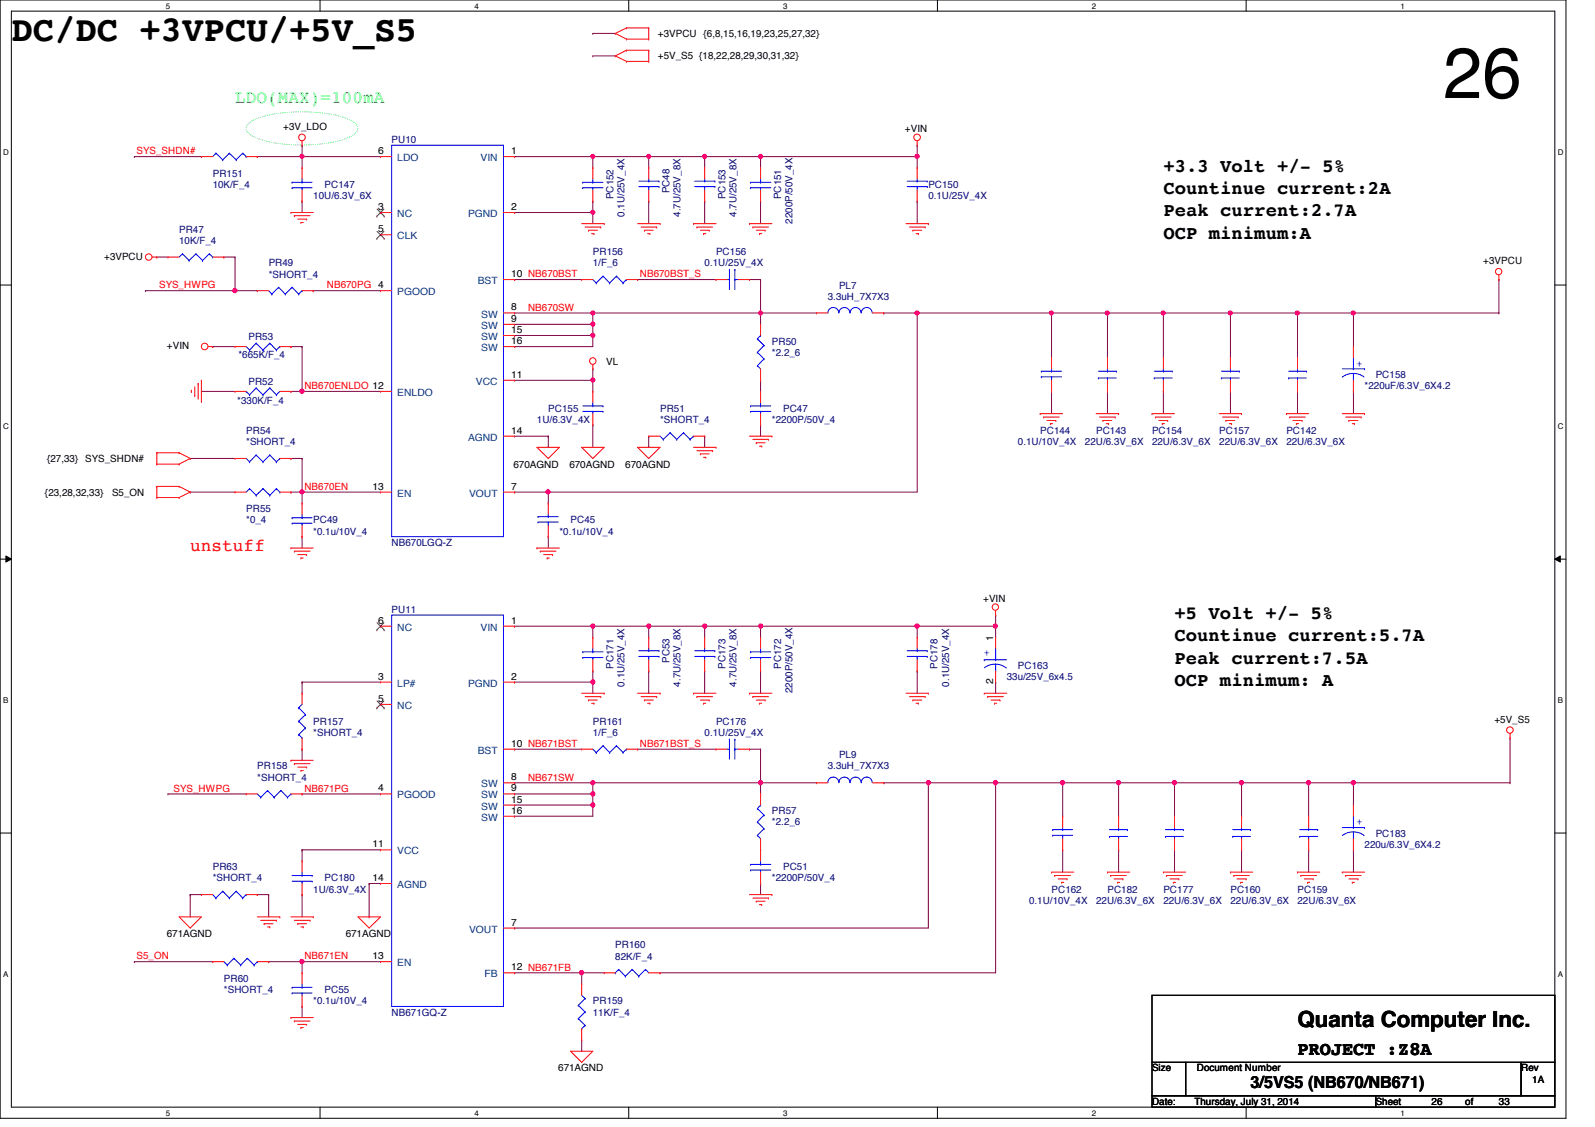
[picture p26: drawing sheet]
<svg xmlns="http://www.w3.org/2000/svg" width="297mm" height="210mm" viewBox="0 0 297 210" stroke-linecap="round" stroke-linejoin="round" font-family="sans-serif">
<defs><g id="words">
<text font-size="13.3" x="268.7" y="18.2">26</text>
<text font-size="6.6" x="2.1" y="7.6">DC/DC +3VPCU/+5V_S5</text>
<text font-size="4.1" x="241.6" y="191.3">Quanta Computer Inc.</text>
<g font-size="3.5">
<text x="216.7" y="32">+3.3 Volt +/- 5%</text>
<text x="216.7" y="40.3">Peak current:2.7A</text>
<text x="216.7" y="36.2">Countinue current:2A</text>
<text x="216.7" y="44.5">OCP minimum:A</text>
<text x="218.7" y="115.3">+5 Volt +/- 5%</text>
<text x="218.7" y="119.5">Countinue current:5.7A</text>
<text x="218.7" y="123.6">Peak current:7.5A</text>
<text x="218.7" y="127.8">OCP minimum: A</text>
<text x="241.6" y="196.5">PROJECT :Z8A</text>
</g>
<text font-size="3.3" fill="#00ff40" x="43.8" y="19.3">LDO(MAX)=100mA</text>
<text font-size="3.3" fill="#f00" x="35.4" y="102.6">unstuff</text>
<text font-size="3.1" x="232.9" y="202.6">3/5VS5 (NB670/NB671)</text>
<g font-size="1.9">
<text x="122.5" y="6.9">+3VPCU {6,8,15,16,19,23,25,27,32}</text>
<text x="122.5" y="11">+5V_S5 {18,22,28,29,30,31,32}</text>
<text x="52.7" y="24.2">+3V_LDO</text>
<text x="70.4" y="28.7">6</text>
<text x="95.2" y="28.7">1</text>
<text x="168.5" y="24.6">+VIN</text>
<text x="70.4" y="39.1">3</text>
<text x="95.2" y="39.1">2</text>
<text x="70.4" y="43.3">5</text>
<text x="19.4" y="48.3">+3VPCU</text>
<text x="95.2" y="51.6">10 NB670BST</text>
<text x="276.2" y="49.2">+3VPCU</text>
<text x="95.2" y="57.8">8</text>
<text x="95.2" y="59.9">9</text>
<text x="31.1" y="65">+VIN</text>
<text x="95.2" y="64.1">16</text>
<text x="95.2" y="62">15</text>
<text x="95.2" y="70.4">11</text>
<text x="112.9" y="67.9">VL</text>
<text x="95.2" y="80.8">14</text>
<text x="8.8" y="86">{27,33} SYS_SHDN#</text>
<text x="95.6" y="87.1">670AGND</text>
<text x="106" y="87.1">670AGND</text>
<text x="116.5" y="87.1">670AGND</text>
<text x="8.4" y="92.3">{23,28,32,33}</text>
<text x="20.9" y="92.3">S5_ON</text>
<text x="69.4" y="91.2">13</text>
<text x="95.2" y="91.2">7</text>
<text x="183.1" y="112.1">+VIN</text>
<text x="70.4" y="116.2">6</text>
<text x="95.2" y="116.2">1</text>
<text x="185" y="119.3" transform="rotate(-90 185 119.3)">1</text>
<text x="70.4" y="126.6">3</text>
<text x="70.4" y="130.7">5</text>
<text x="95.2" y="126.6">2</text>
<text x="185" y="127.5" transform="rotate(-90 185 127.5)">2</text>
<text x="278.3" y="134.6">+5V_S5</text>
<text x="95.2" y="139.1">10 NB671BST</text>
<text x="70.4" y="147.4">4</text>
<text x="95.2" y="145.3">8</text>
<text x="95.2" y="147.4">9</text>
<text x="95.2" y="149.5">15</text>
<text x="95.2" y="151.6">16</text>
<text x="69.4" y="157.8">11</text>
<text x="69.4" y="164.1">14</text>
<text x="95.2" y="172.4">7</text>
<text x="31.1" y="174.5">671AGND</text>
<text x="64.4" y="174.5">671AGND</text>
<text x="69.4" y="178.6">13</text>
<text x="95.2" y="180.7">12 NB671FB</text>
<text x="104" y="199.6">671AGND</text>
<text x="214.5" y="199.6">Size</text>
<text x="222.9" y="199.6">Document Number</text>
<text x="283.3" y="199.6">Rev</text>
<text x="285.4" y="201.6">1A</text>
<text x="214.5" y="205.8">Date:</text>
<text x="222.5" y="205.8">Thursday, July 31, 2014</text>
<text x="256.2" y="205.8">Sheet</text>
<text x="266.6" y="205.8">26</text>
<text x="272.9" y="205.8">of</text>
<text x="279.1" y="205.8">33</text>
</g>
<g font-size="1.9" fill="#f00">
<text x="25.4" y="28.7">SYS_SHDN#</text>
<text x="29.6" y="53.7">SYS_HWPG</text>
<text x="60.9" y="53.7">NB670PG 4</text>
<text x="119.2" y="51.6">NB670BST_S</text>
<text x="98.3" y="57.9">NB670SW</text>
<text x="56.7" y="72.5">NB670ENLDO 12</text>
<text x="56.7" y="91.2">NB670EN</text>
<text x="119.2" y="139.1">NB671BST_S</text>
<text x="32.3" y="147.4">SYS_HWPG</text>
<text x="56.7" y="147.4">NB671PG</text>
<text x="98.3" y="145.4">NB671SW</text>
<text x="25.4" y="178.7">S5_ON</text>
<text x="56.7" y="178.7">NB671EN</text>
</g>
<g font-size="1.9" fill="#000080">
<text x="72.9" y="26.7">PU10</text>
<text x="39.6" y="32.9">PR151</text>
<text x="39.6" y="35">10K/F_4</text>
<text x="60.4" y="35">PC147</text>
<text x="172.9" y="35">PC150</text>
<text x="58.3" y="37.1">10U/6.3V_6X</text>
<text x="114.3" y="37.1" transform="rotate(-90 114.3 37.1)">PC152</text>
<text x="116.3" y="40.4" transform="rotate(-90 116.3 40.4)">0.1U/25V_4X</text>
<text x="124.7" y="36" transform="rotate(-90 124.7 36)">PC48</text>
<text x="126.7" y="40.4" transform="rotate(-90 126.7 40.4)">4.7U/25V_8X</text>
<text x="135.1" y="37.1" transform="rotate(-90 135.1 37.1)">PC153</text>
<text x="137.2" y="40.4" transform="rotate(-90 137.2 40.4)">4.7U/25V_8X</text>
<text x="145.5" y="37.1" transform="rotate(-90 145.5 37.1)">PC151</text>
<text x="147.6" y="41.7" transform="rotate(-90 147.6 41.7)">2200P/50V_4X</text>
<text x="172.9" y="37.1">0.1U/25V_4X</text>
<text x="33.4" y="43.3">PR47</text>
<text x="33.4" y="45.4">10K/F_4</text>
<text x="110.4" y="47.5">PR156</text>
<text x="133.3" y="47.5">PC156</text>
<text x="50" y="49.6">PR49</text>
<text x="50" y="51.7">*SHORT_4</text>
<text x="110.4" y="49.6">1/F_6</text>
<text x="131.2" y="49.6">0.1U/25V_4X</text>
<text x="156.2" y="53.8">PL7</text>
<text x="154.2" y="55.8">3.3uH_7X7X3</text>
<text x="46.3" y="63.3">PR53</text>
<text x="143.8" y="64.2">PR50</text>
<text x="44.4" y="66.7">*665K/F_4</text>
<text x="46.3" y="71.7">PR52</text>
<text x="143.8" y="66.3">*2.2_6</text>
<text x="256.2" y="70.4">PC158</text>
<text x="44.2" y="75.2">*330K/F_4</text>
<text x="102.1" y="76.7">PC155</text>
<text x="122.9" y="76.7">PR51</text>
<text x="145.8" y="76.7">PC47</text>
<text x="254.1" y="72.5">*220uF/6.3V_6X4.2</text>
<text x="45.8" y="80.8">PR54</text>
<text x="45.8" y="82.9">*SHORT_4</text>
<text x="100" y="78.7">1U/6.3V_4X</text>
<text x="122.9" y="78.7">*SHORT_4</text>
<text x="143.8" y="78.7">*2200P/50V_4</text>
<text x="189.6" y="82.9">0.1U/10V_4X</text>
<text x="193.7" y="80.8">PC144</text>
<text x="202.1" y="82.9">22U/6.3V_6X</text>
<text x="204.1" y="80.8">PC143</text>
<text x="214.5" y="80.8">PC154</text>
<text x="214.5" y="82.9">22U/6.3V_6X</text>
<text x="227.1" y="80.8">PC157</text>
<text x="227.1" y="82.9">22U/6.3V_6X</text>
<text x="239.6" y="80.8">PC142</text>
<text x="239.6" y="82.9">22U/6.3V_6X</text>
<text x="45.8" y="95.4">PR55</text>
<text x="45.8" y="97.5">*0_4</text>
<text x="58.3" y="97.5">PC49</text>
<text x="58.3" y="99.6">*0.1u/10V_4</text>
<text x="72.9" y="101.6">NB670LGQ-Z</text>
<text x="104.2" y="99.6">*0.1u/10V_4</text>
<text x="106.3" y="97.5">PC45</text>
<text x="72.9" y="114.2">PU11</text>
<text x="114.3" y="124.5" transform="rotate(-90 114.3 124.5)">PC171</text>
<text x="124.7" y="123.5" transform="rotate(-90 124.7 123.5)">PC53</text>
<text x="135.1" y="124.5" transform="rotate(-90 135.1 124.5)">PC173</text>
<text x="145.5" y="124.5" transform="rotate(-90 145.5 124.5)">PC172</text>
<text x="174.6" y="124.5" transform="rotate(-90 174.6 124.5)">PC178</text>
<text x="189.6" y="124.6">PC163</text>
<text x="116.3" y="127.9" transform="rotate(-90 116.3 127.9)">0.1U/25V_4X</text>
<text x="126.7" y="127.9" transform="rotate(-90 126.7 127.9)">4.7U/25V_8X</text>
<text x="137.2" y="127.9" transform="rotate(-90 137.2 127.9)">4.7U/25V_8X</text>
<text x="147.6" y="129.1" transform="rotate(-90 147.6 129.1)">2200P/50V_4X</text>
<text x="176.7" y="127.9" transform="rotate(-90 176.7 127.9)">0.1U/25V_4X</text>
<text x="187.5" y="126.7">33u/25V_6x4.5</text>
<text x="58.3" y="135">PR157</text>
<text x="58.3" y="137.1">*SHORT_4</text>
<text x="110.4" y="135">PR161</text>
<text x="110.4" y="137.1">1/F_6</text>
<text x="131.2" y="137.1">0.1U/25V_4X</text>
<text x="133.3" y="135">PC176</text>
<text x="47.9" y="143.3">PR158</text>
<text x="154.2" y="143.3">3.3uH_7X7X3</text>
<text x="156.2" y="141.2">PL9</text>
<text x="47.9" y="145.4">*SHORT_4</text>
<text x="143.8" y="151.6">PR57</text>
<text x="143.8" y="153.7">*2.2_6</text>
<text x="256.2" y="155.8">PC183</text>
<text x="254.1" y="157.9">220u/6.3V_6X4.2</text>
<text x="39.6" y="162.1">PR63</text>
<text x="39.6" y="164.1">*SHORT_4</text>
<text x="58.3" y="166.2">1U/6.3V_4X</text>
<text x="60.4" y="164.1">PC180</text>
<text x="143.8" y="164.1">*2200P/50V_4</text>
<text x="145.8" y="162.1">PC51</text>
<text x="195.8" y="166.2">PC162</text>
<text x="206.2" y="166.2">PC182</text>
<text x="216.7" y="166.2">PC177</text>
<text x="229.1" y="166.2">PC160</text>
<text x="241.6" y="166.2">PC159</text>
<text x="191.6" y="168.3">0.1U/10V_4X</text>
<text x="204.1" y="168.3">22U/6.3V_6X</text>
<text x="216.7" y="168.3">22U/6.3V_6X</text>
<text x="229.1" y="168.3">22U/6.3V_6X</text>
<text x="241.6" y="168.3">22U/6.3V_6X</text>
<text x="114.6" y="176.7">PR160</text>
<text x="114.6" y="178.7">82K/F_4</text>
<text x="41.7" y="182.9">PR60</text>
<text x="41.7" y="185">*SHORT_4</text>
<text x="60.4" y="185">PC55</text>
<text x="58.3" y="187.1">*0.1u/10V_4</text>
<text x="72.9" y="189.1">NB671GQ-Z</text>
<text x="110.4" y="187.1">PR159</text>
<text x="110.4" y="189.1">11K/F_4</text>
</g>
<g font-size="1.9" fill="#004080">
<text x="74" y="30">LDO</text>
<text x="89.5" y="30">VIN</text>
<text x="74" y="40.4">NC</text>
<text x="87.2" y="40.4">PGND</text>
<text x="74" y="44.6">CLK</text>
<text x="89" y="52.9">BST</text>
<text x="74" y="55">PGOOD</text>
<text x="89.6" y="59.1">SW</text>
<text x="89.6" y="65.4">SW</text>
<text x="89.6" y="61.3">SW</text>
<text x="89.6" y="63.3">SW</text>
<text x="88.6" y="71.7">VCC</text>
<text x="74" y="73.7">ENLDO</text>
<text x="87.2" y="82.1">AGND</text>
<text x="74" y="92.5">EN</text>
<text x="87.4" y="92.5">VOUT</text>
<text x="74" y="117.5">NC</text>
<text x="89.5" y="117.5">VIN</text>
<text x="74" y="127.9">LP#</text>
<text x="87.2" y="127.9">PGND</text>
<text x="74" y="132">NC</text>
<text x="89" y="140.4">BST</text>
<text x="74" y="148.7">PGOOD</text>
<text x="89.6" y="146.6">SW</text>
<text x="89.6" y="148.7">SW</text>
<text x="89.6" y="152.9">SW</text>
<text x="89.6" y="150.8">SW</text>
<text x="74" y="159.1">VCC</text>
<text x="74" y="165.4">AGND</text>
<text x="87.4" y="173.7">VOUT</text>
<text x="74" y="180">EN</text>
<text x="90.3" y="182">FB</text>
</g>
<g font-size="1.9" fill="#00f">
<text x="252.7" y="68.3">+</text>
<text x="183.3" y="122.3">+</text>
<text x="252.7" y="153.7">+</text>
</g>
<g font-size="1.5">
<text x="30.9" y="1.6">5</text>
<text x="88.3" y="1.6">4</text>
<text x="145.8" y="1.6">3</text>
<text x="203.3" y="1.6">2</text>
<text x="260.8" y="1.6">1</text>
<text x=".6" y="28.9">D</text>
<text x="290.1" y="28.9">D</text>
<text x=".6" y="79.9">C</text>
<text x="290.1" y="79.9">C</text>
<text x=".6" y="131">B</text>
<text x="290.1" y="131">B</text>
<text x=".6" y="182">A</text>
<text x="290.1" y="182">A</text>
<text x="30.9" y="207.8">5</text>
<text x="88.3" y="207.8">4</text>
<text x="145.8" y="207.8">3</text>
<text x="203.3" y="207.8">2</text>
<text x="260.8" y="207.8">1</text>
</g>
</g></defs>
<path d="M0 0h291.6v208.3h-291.6zM2.1 2.1h287.5v204.1h-287.5z" fill="none" stroke="#000" stroke-width=".19"/>
<g fill="#fff">
<path d="M30.9 .3h.8v1.6h-.8z"/>
<path d="M30.9 206.5h.8v1.6h-.8z"/>
</g>
<path d="M59.6 0v2.1M59.6 206.2v2.1" fill="none" stroke="#000" stroke-width=".19"/>
<g fill="#fff">
<path d="M88.3 .3h.9v1.6h-.9z"/>
<path d="M88.3 206.5h.9v1.6h-.9z"/>
</g>
<path d="M117.1 0v2.1M117.1 206.2v2.1" fill="none" stroke="#000" stroke-width=".19"/>
<g fill="#fff">
<path d="M145.8 .3h.8v1.6h-.8z"/>
<path d="M145.8 206.5h.8v1.6h-.8z"/>
</g>
<path d="M174.6 0v2.1M174.6 206.2v2.1" fill="none" stroke="#000" stroke-width=".19"/>
<g fill="#fff">
<path d="M203.3 .3h.8v1.6h-.8z"/>
<path d="M203.3 206.5h.8v1.6h-.8z"/>
</g>
<path d="M232.1 0v2.1M232.1 206.2v2.1" fill="none" stroke="#000" stroke-width=".19"/>
<g fill="#fff">
<path d="M260.8 .3h.8v1.6h-.8z"/>
<path d="M260.8 206.5h.8v1.6h-.8z"/>
<path d="M.6 27.6h1v1.6h-1z"/>
<path d="M290.1 27.6h1.1v1.6h-1.1z"/>
<path d="M.6 78.6h1v1.6h-1z"/>
<path d="M290.1 78.6h1.1v1.6h-1.1z"/>
</g>
<path d="M0 53.1h2.1M289.6 53.1h2" fill="none" stroke="#000" stroke-width=".19"/>
<g fill="#fff">
<path d="M.6 129.6h1v1.7h-1z"/>
<path d="M290.1 129.6h1v1.7h-1z"/>
</g>
<path d="M0 104.1h2.1M1.1 103.5l1 .6-1 .6zM289.6 104.1l1-.6v1.2zM289.6 104.1h2" fill="none" stroke="#000" stroke-width=".19"/>
<path d="M1.1 103.5l1 .6-1 .6zM289.6 104.1l1-.6v1.2z" fill="#000"/>
<g fill="#fff">
<path d="M.6 180.6h1v1.7h-1z"/>
<path d="M290.1 180.6h1v1.7h-1z"/>
</g>
<path d="M0 155.2h2.1M289.6 155.2h2" fill="none" stroke="#000" stroke-width=".19"/>
<path d="M46.3 23a10.7 10.7 0 0 1 5.5-1.9 27.9 27.9 0 0 1 13.2 1.1 2.29 2.29 0 0 1 1.6 1.7 2.3 2.3 0 0 1-1.6 1.7 27.8 27.8 0 0 1-14.4 .9 6.9 6.9 0 0 1-4.6-2.1l-.2-.5 .2-.4z" fill="none" stroke="#00ff40" stroke-width=".19" stroke-dasharray="0 .3"/>
<path d="M110.4 10.4h.1M110.4 6.2h.1M110.4 10.4h4.2M110.4 6.2h4.2M54.2 72.9h.1M54.2 72.9h2.1" fill="none" stroke="#800040" stroke-width=".19"/>
<circle cx="56.2" cy="72.9" r=".4" fill="#f0f"/>
<circle cx="56.2" cy="72.9" r=".4" fill="none" stroke="#f0f" stroke-width=".19"/>
<path d="M43.8 47.9h.1M43.8 47.9v6.2M37.5 72.9h.1M37.5 72.9h6.3M56.3 72.9h.1M56.3 64.6h.1M56.3 72.9h14.6M56.3 64.6v8.3" fill="none" stroke="#800040" stroke-width=".19"/>
<circle cx="43.7" cy="54.1" r=".4" fill="#f0f"/>
<circle cx="43.7" cy="54.1" r=".4" fill="none" stroke="#f0f" stroke-width=".19"/>
<path d="M29.2 47.9h.1M29.2 47.9h2.1M41.7 47.9h.1M41.7 47.9h2.1M54.2 64.6h.1M54.2 64.6h2.1M35.4 91.7h.1M35.4 91.7h8.4M56.3 91.7h.1M56.3 91.7h14.6M56.3 91.7v2" fill="none" stroke="#800040" stroke-width=".19"/>
<circle cx="56.2" cy="91.6" r=".39" fill="#f0f"/>
<circle cx="56.2" cy="91.6" r=".39" fill="none" stroke="#f0f" stroke-width=".19"/>
<g fill="none" stroke="#800040" stroke-width=".19">
<path d="M95.8 39.6h.1M110.4 37.5h.1M110.4 37.5v2.1h-14.6M27.1 54.1h.1M27.1 54.1h16.7M58.3 54.1h.1M58.3 54.1h12.6M206.2 58.3h.1M206.2 58.3v8.3M206.2 58.3h10.5M216.7 58.3h.1M216.7 58.3v8.3"/>
<path d="M54.2 91.7h.1M54.2 91.7h2.1M56.3 99.9h.1M56.3 99.9v2.2M95.8 91.7h.1M95.8 91.7h6.3M102.1 91.7h.1M102.1 99.9h.1M102.1 91.7v2M102.1 99.9v2.2"/>
</g>
<circle cx="206.2" cy="58.3" r=".38" fill="#f0f"/>
<circle cx="206.2" cy="58.3" r=".38" fill="none" stroke="#f0f" stroke-width=".19"/>
<path d="M110.4 58.3h.1M110.4 58.3v2.1M229.1 58.3h.1M229.1 58.3v8.3M95.8 64.6h.1M95.8 64.6h14.6" fill="none" stroke="#800040" stroke-width=".19"/>
<circle cx="110.4" cy="60.4" r=".38" fill="#f0f"/>
<circle cx="110.4" cy="60.4" r=".38" fill="none" stroke="#f0f" stroke-width=".19"/>
<path d="M95.8 29.2h.1M95.8 29.2h14.6M95.8 58.3h.1M95.8 58.3h14.6M95.8 70.8h14.6M110.4 70.8h.1" fill="none" stroke="#800040" stroke-width=".19"/>
<circle cx="110.4" cy="70.8" r=".38" fill="#f0f"/>
<circle cx="110.4" cy="70.8" r=".38" fill="none" stroke="#f0f" stroke-width=".19"/>
<path d="M102.1 91.7h.1M102.1 91.7h68.7" fill="none" stroke="#800040" stroke-width=".19"/>
<circle cx="102.1" cy="91.6" r=".38" fill="#f0f"/>
<circle cx="102.1" cy="91.6" r=".38" fill="none" stroke="#f0f" stroke-width=".19"/>
<g fill="none" stroke="#800040" stroke-width=".19">
<path d="M56.3 29.2h.1M56.3 37.5h.1M56.3 27.1h.1M56.3 29.2h14.6M56.3 27.1v2.1M56.3 37.5v2.1M170.8 58.3h.1M170.8 58.3v33.4M241.6 58.3h.1M241.6 58.3v8.3M252 58.3h.1M252 58.3v6.3"/>
<path d="M110.4 68.7h.1M110.4 68.7v2.1"/>
</g>
<circle cx="56.2" cy="29.1" r=".39" fill="#f0f"/>
<circle cx="56.2" cy="29.1" r=".39" fill="none" stroke="#f0f" stroke-width=".19"/>
<path d="M56.3 29.2h.1M56.3 29.2v2M110.4 29.2h.1M110.4 29.2v2M118.7 52.1h.1M118.7 52.1h14.6M139.6 52.1h.1M139.6 52.1h2M141.6 52.1h.1M141.6 52.1v6.2M241.6 58.3h.1M241.6 58.3h10.4" fill="none" stroke="#800040" stroke-width=".19"/>
<circle cx="241.6" cy="58.3" r=".39" fill="#f0f"/>
<circle cx="241.6" cy="58.3" r=".39" fill="none" stroke="#f0f" stroke-width=".19"/>
<g fill="none" stroke="#800040" stroke-width=".19">
<path d="M110.4 29.2h.1M110.4 29.2h20.8M120.8 37.5h.1M120.8 29.2h.1M120.8 29.2v2M120.8 37.5v4.2M131.2 29.2h.1M131.2 37.5h.1M131.2 29.2v2M131.2 37.5v4.2M141.6 29.2h.1M141.6 29.2v2"/>
<path d="M195.8 58.3h.1M195.8 58.3h10.4M195.8 58.3v8.3M141.6 70.8h.1M141.6 79.1h.1M141.6 70.8v2.1M141.6 79.1v2.1M195.8 72.9h.1M195.8 72.9v4.1M252 72.9h.1M252 72.9v4.1"/>
</g>
<circle cx="120.8" cy="29.1" r=".38" fill="#f0f"/>
<circle cx="120.8" cy="29.1" r=".38" fill="none" stroke="#f0f" stroke-width=".19"/>
<circle cx="110.4" cy="29.1" r=".38" fill="#f0f"/>
<circle cx="110.4" cy="29.1" r=".38" fill="none" stroke="#f0f" stroke-width=".19"/>
<path d="M110.4 39.6h.1M110.4 39.6v2.1M95.8 52.1h.1M95.8 52.1h12.5" fill="none" stroke="#800040" stroke-width=".19"/>
<circle cx="110.4" cy="39.5" r=".38" fill="#f0f"/>
<circle cx="110.4" cy="39.5" r=".38" fill="none" stroke="#f0f" stroke-width=".19"/>
<g fill="none" stroke="#800040" stroke-width=".19">
<path d="M43.8 54.1h.1M43.8 54.1h4.1M141.6 58.3h.1M141.6 58.3v2.1M216.7 58.3h.1M216.7 58.3h12.4M206.2 72.9h.1M206.2 72.9v4.1M216.7 72.9h.1M216.7 72.9v4.1M229.1 72.9h.1M229.1 72.9v4.1"/>
<path d="M241.6 72.9h.1M241.6 72.9v4.1"/>
</g>
<circle cx="229.1" cy="58.3" r=".39" fill="#f0f"/>
<circle cx="229.1" cy="58.3" r=".39" fill="none" stroke="#f0f" stroke-width=".19"/>
<circle cx="216.6" cy="58.3" r=".38" fill="#f0f"/>
<circle cx="216.6" cy="58.3" r=".38" fill="none" stroke="#f0f" stroke-width=".19"/>
<path d="M108.3 181.2h.1M108.3 181.2h4.2M122.9 181.2h.1M122.9 181.2h62.5" fill="none" stroke="#800040" stroke-width=".19"/>
<circle cx="108.3" cy="181.2" r=".4" fill="#f0f"/>
<circle cx="108.3" cy="181.2" r=".4" fill="none" stroke="#f0f" stroke-width=".19"/>
<path d="M25 179.1h.1M25 179.1h14.6M56.3 179.1h.1M56.3 179.1h14.6M56.3 179.1v2.1" fill="none" stroke="#800040" stroke-width=".19"/>
<circle cx="56.2" cy="179.1" r=".4" fill="#f0f"/>
<circle cx="56.2" cy="179.1" r=".4" fill="none" stroke="#f0f" stroke-width=".19"/>
<g fill="none" stroke="#800040" stroke-width=".19">
<path d="M95.8 127h.1M95.8 127h14.6M110.4 127h.1M110.4 127v2.1M31.3 147.9h.1M31.3 147.9h14.5M56.3 147.9h.1M56.3 147.9h14.6M172.9 145.8h.1M172.9 145.8v27h-77.1M50 179.1h.1M50 179.1h6.3"/>
<path d="M95.8 172.8h.1M56.3 187.5h.1M56.3 187.5v2M108.3 181.2h.1M108.3 193.7h.1M108.3 181.2v2.1M108.3 193.7v2.1"/>
</g>
<circle cx="172.9" cy="145.8" r=".39" fill="#f0f"/>
<circle cx="172.9" cy="145.8" r=".39" fill="none" stroke="#f0f" stroke-width=".19"/>
<g fill="none" stroke="#800040" stroke-width=".19">
<path d="M95.8 116.6h.1M95.8 116.6h14.6M170.8 116.6h.1M170.8 116.6v2.1M95.8 152h.1M95.8 145.8h.1M95.8 145.8h14.6M110.4 149.9h.1M110.4 149.9v2.1h-14.6M164.6 145.8h.1M164.6 145.8h8.3M208.3 145.8h.1"/>
<path d="M208.3 145.8v6.2"/>
</g>
<circle cx="208.3" cy="145.8" r=".4" fill="#f0f"/>
<circle cx="208.3" cy="145.8" r=".4" fill="none" stroke="#f0f" stroke-width=".19"/>
<path d="M185.4 145.8h.1M185.4 145.8v35.4" fill="none" stroke="#800040" stroke-width=".19"/>
<circle cx="185.4" cy="145.8" r=".39" fill="#f0f"/>
<circle cx="185.4" cy="145.8" r=".39" fill="none" stroke="#f0f" stroke-width=".19"/>
<path d="M118.7 139.5h.1M118.7 139.5h14.6M139.6 139.5h.1M139.6 139.5h2M141.6 139.5h.1M141.6 139.5v6.3h-31.2M110.4 145.8h.1" fill="none" stroke="#800040" stroke-width=".19"/>
<circle cx="110.4" cy="145.8" r=".39" fill="#f0f"/>
<circle cx="110.4" cy="145.8" r=".39" fill="none" stroke="#f0f" stroke-width=".19"/>
<path d="M110.4 116.6h.1M110.4 116.6v2.1M120.8 116.6h.1M120.8 116.6h10.4M141.6 116.6h.1M141.6 116.6v2.1M120.8 125h.1M120.8 125v4.1M197.9 145.8h.1M197.9 145.8h10.4M197.9 145.8v6.2" fill="none" stroke="#800040" stroke-width=".19"/>
<circle cx="197.9" cy="145.8" r=".4" fill="#f0f"/>
<circle cx="197.9" cy="145.8" r=".4" fill="none" stroke="#f0f" stroke-width=".19"/>
<path d="M131.2 116.6h.1M131.2 116.6v2.1" fill="none" stroke="#800040" stroke-width=".19"/>
<circle cx="131.2" cy="116.6" r=".39" fill="#f0f"/>
<circle cx="131.2" cy="116.6" r=".39" fill="none" stroke="#f0f" stroke-width=".19"/>
<path d="M120.8 116.6h.1M120.8 116.6v2.1M141.6 125h.1M141.6 125v4.1M141.6 145.8h.1M141.6 145.8h10.5" fill="none" stroke="#800040" stroke-width=".19"/>
<circle cx="141.6" cy="145.8" r=".39" fill="#f0f"/>
<circle cx="141.6" cy="145.8" r=".39" fill="none" stroke="#f0f" stroke-width=".19"/>
<path d="M110.4 116.6h.1M110.4 116.6h10.4M131.2 125h.1M131.2 125v4.1M141.6 164.5h.1M141.6 164.5v2.1" fill="none" stroke="#800040" stroke-width=".19"/>
<circle cx="120.8" cy="116.6" r=".39" fill="#f0f"/>
<circle cx="120.8" cy="116.6" r=".39" fill="none" stroke="#f0f" stroke-width=".19"/>
<circle cx="110.4" cy="116.6" r=".39" fill="#f0f"/>
<circle cx="110.4" cy="116.6" r=".39" fill="none" stroke="#f0f" stroke-width=".19"/>
<g fill="none" stroke="#800040" stroke-width=".19">
<path d="M95.8 60.4h.1M95.8 62.5h.1M95.8 60.4h14.6M95.8 62.5h14.6M110.4 60.4h.1M110.4 62.5h.1M110.4 60.4v4.2M95.8 139.5h.1M95.8 139.5h12.5M56.3 158.3h.1M56.3 158.3v2.1M56.3 158.3h14.6"/>
<path d="M141.6 145.8h.1M141.6 145.8v2.1"/>
</g>
<circle cx="110.4" cy="62.5" r=".39" fill="#f0f"/>
<circle cx="110.4" cy="62.5" r=".39" fill="none" stroke="#f0f" stroke-width=".19"/>
<path d="M95.8 147.9h.1M95.8 149.9h.1M95.8 147.9h14.6M95.8 149.9h14.6" fill="none" stroke="#800040" stroke-width=".19"/>
<circle cx="110.4" cy="149.9" r=".39" fill="#f0f"/>
<circle cx="110.4" cy="149.9" r=".39" fill="none" stroke="#f0f" stroke-width=".19"/>
<path d="M170.8 116.6h.1M170.8 116.6h14.6" fill="none" stroke="#800040" stroke-width=".19"/>
<circle cx="185.4" cy="116.6" r=".39" fill="#f0f"/>
<circle cx="185.4" cy="116.6" r=".39" fill="none" stroke="#f0f" stroke-width=".19"/>
<path d="M131.2 29.2h.1M131.2 29.2h10.4" fill="none" stroke="#800040" stroke-width=".19"/>
<circle cx="131.2" cy="29.1" r=".38" fill="#f0f"/>
<circle cx="131.2" cy="29.1" r=".38" fill="none" stroke="#f0f" stroke-width=".19"/>
<g fill="none" stroke="#800040" stroke-width=".19">
<path d="M141.6 37.5h.1M141.6 37.5v4.2M170.8 37.5h.1M170.8 37.5v4.2M185.4 114.6h.1M185.4 116.6h.1M185.4 114.6v4.1M56.3 127h.1M56.3 139.5h.1M56.3 127h14.6M56.3 127v2.1M56.3 139.5v2.1"/>
<path d="M170.8 125h.1M170.8 125v4.1M185.4 127h.1M185.4 127v2.1M172.9 145.8h.1M172.9 145.8h25M185.4 145.8h.1M197.9 158.3h.1M197.9 158.3v4.1M208.3 158.3h.1M208.3 145.8h.1M208.3 145.8h22.9"/>
<path d="M208.3 158.3v4.1M218.7 158.3h.1M218.7 145.8h.1M218.7 145.8v6.2M218.7 158.3v4.1M231.2 158.3h.1M231.2 158.3v4.1M243.7 158.3h.1M243.7 158.3v4.1M252 145.8h.1M252 158.3h.1M252 145.8v4.1"/>
<path d="M252 158.3v4.1"/>
</g>
<circle cx="231.2" cy="145.8" r=".4" fill="#f0f"/>
<circle cx="231.2" cy="145.8" r=".4" fill="none" stroke="#f0f" stroke-width=".19"/>
<circle cx="218.7" cy="145.8" r=".4" fill="#f0f"/>
<circle cx="218.7" cy="145.8" r=".4" fill="none" stroke="#f0f" stroke-width=".19"/>
<path d="M231.2 145.8h.1M231.2 145.8v6.2M231.2 145.8h20.8M243.7 145.8h.1M243.7 145.8v6.2" fill="none" stroke="#800040" stroke-width=".19"/>
<circle cx="243.7" cy="145.8" r=".4" fill="#f0f"/>
<circle cx="243.7" cy="145.8" r=".4" fill="none" stroke="#f0f" stroke-width=".19"/>
<g fill="none" stroke="#800040" stroke-width=".19">
<path d="M25 29.2h.1M25 29.2h12.5M47.9 29.2h.1M47.9 29.2h8.4M39.6 64.6h.1M39.6 64.6h4.2M35.4 85.4h.1M35.4 85.4h8.4M54.2 85.4h.1M54.2 85.4h2.1M56.3 85.4h.1M56.3 85.4v6.3"/>
<path d="M110.4 147.9h.1M110.4 145.8h.1M110.4 145.8v4.1"/>
</g>
<circle cx="110.4" cy="147.8" r=".39" fill="#f0f"/>
<circle cx="110.4" cy="147.8" r=".39" fill="none" stroke="#f0f" stroke-width=".19"/>
<path d="M141.6 29.2h29.2M170.8 27.1h.1M170.8 29.2h.1M170.8 27.1v2.1M279.1 52.1h.1M279.1 52.1v6.2M131.2 81.2h.1M131.2 81.2v2.1M281.2 137.5h.1M281.2 137.5v8.3M95.8 181.2h.1M95.8 181.2h12.5" fill="none" stroke="#800040" stroke-width=".19"/>
<circle cx="141.6" cy="29.1" r=".38" fill="#f0f"/>
<circle cx="141.6" cy="29.1" r=".38" fill="none" stroke="#f0f" stroke-width=".19"/>
<circle cx="170.8" cy="29.1" r=".39" fill="#f0f"/>
<circle cx="170.8" cy="29.1" r=".39" fill="none" stroke="#f0f" stroke-width=".19"/>
<path d="M170.8 29.2h.1M170.8 29.2v2M131.2 116.6h.1M131.2 116.6h39.6M170.8 116.6h.1" fill="none" stroke="#800040" stroke-width=".19"/>
<circle cx="141.6" cy="116.6" r=".39" fill="#f0f"/>
<circle cx="141.6" cy="116.6" r=".39" fill="none" stroke="#f0f" stroke-width=".19"/>
<circle cx="170.8" cy="116.6" r=".4" fill="#f0f"/>
<circle cx="170.8" cy="116.6" r=".4" fill="none" stroke="#f0f" stroke-width=".19"/>
<path d="M252 145.8h29.2M281.2 145.8h.1" fill="none" stroke="#800040" stroke-width=".19"/>
<circle cx="252" cy="145.8" r=".4" fill="#f0f"/>
<circle cx="252" cy="145.8" r=".4" fill="none" stroke="#f0f" stroke-width=".19"/>
<path d="M252 58.3h27.1M279.1 58.3h.1" fill="none" stroke="#800040" stroke-width=".19"/>
<circle cx="252" cy="58.3" r=".39" fill="#f0f"/>
<circle cx="252" cy="58.3" r=".39" fill="none" stroke="#f0f" stroke-width=".19"/>
<path d="M229.1 58.3h.1M229.1 58.3h12.5M110.4 125h.1M110.4 125v2" fill="none" stroke="#800040" stroke-width=".19"/>
<circle cx="110.4" cy="127" r=".39" fill="#f0f"/>
<circle cx="110.4" cy="127" r=".39" fill="none" stroke="#f0f" stroke-width=".19"/>
<path d="M110.4 58.3h.1M110.4 58.3h31.2M164.6 58.3h.1M164.6 58.3h6.2" fill="none" stroke="#800040" stroke-width=".19"/>
<circle cx="110.4" cy="58.3" r=".38" fill="#f0f"/>
<circle cx="110.4" cy="58.3" r=".38" fill="none" stroke="#f0f" stroke-width=".19"/>
<path d="M141.6 58.3h.1M141.6 58.3h10.5" fill="none" stroke="#800040" stroke-width=".19"/>
<circle cx="141.6" cy="58.3" r=".38" fill="#f0f"/>
<circle cx="141.6" cy="58.3" r=".38" fill="none" stroke="#f0f" stroke-width=".19"/>
<path d="M170.8 58.3h.1M170.8 58.3h25" fill="none" stroke="#800040" stroke-width=".19"/>
<circle cx="195.8" cy="58.3" r=".38" fill="#f0f"/>
<circle cx="195.8" cy="58.3" r=".38" fill="none" stroke="#f0f" stroke-width=".19"/>
<circle cx="170.8" cy="58.3" r=".39" fill="#f0f"/>
<circle cx="170.8" cy="58.3" r=".39" fill="none" stroke="#f0f" stroke-width=".19"/>
<g fill="none" stroke="#800040" stroke-width=".19">
<path d="M110.4 70.8h.1M110.4 79.1h.1M110.4 70.8v2.1M110.4 79.1v4.2M95.8 81.2h6.3M102.1 81.2h.1M102.1 81.2v2.1M120.8 81.2h.1M120.8 81.2v2.1M35.4 166.6h.1M35.4 166.6v4.2M35.4 166.6h2.1"/>
<path d="M47.9 166.6h.1M47.9 166.6h2.1M50 166.6h.1M50 166.6v4.2M56.3 166.6h.1M56.3 166.6v4.2M68.7 164.5h.1M68.7 170.8h.1M68.7 164.5h2.2M68.7 164.5v6.3"/>
</g>
<g fill="none" stroke="#f00" stroke-width=".19">
<path d="M114.6 6.2h.1M114.6 10.4h.1M114.6 6.2l2.1 1.1M114.6 10.4l2.1 1M116.7 5.2h.1M116.7 7.3h.1M116.7 9.4h.1M116.7 11.4h.1M116.7 5.2h4.1M116.7 5.2l-2.1 1M116.7 7.3h4.1M116.7 9.4h4.1"/>
<path d="M116.7 9.4l-2.1 1M116.7 11.4h4.1M120.8 7.3h.1M120.8 5.2h.1M120.8 11.4h.1M120.8 9.4h.1M120.8 5.2v2.1M120.8 9.4v2M37.5 29.2h.1M37.5 29.2h2.1M45.8 29.2h2.1M47.9 29.2h.1"/>
<path d="M54.2 39.6h.1M54.2 39.6h4.1M56.3 27.1h.1M56.3 37.5h.1M56.3 31.2h.1M56.3 26.2v.9M56.3 31.2v2.1M56.3 35.4v2.1M70.9 39.6h.1M70.9 29.2h.1M70.9 39.6h2M70.9 29.2h2"/>
<path d="M93.8 39.6h2M93.8 29.2h2M95.8 39.6h.1M95.8 29.2h.1M110.4 37.5h.1M110.4 31.2h.1M110.4 31.2v2.1M110.4 35.4v2.1M120.8 31.2h.1M120.8 37.5h.1M120.8 31.2v2.1M120.8 35.4v2.1"/>
<path d="M131.2 31.2h.1M131.2 37.5h.1M131.2 31.2v2.1M131.2 35.4v2.1M141.6 37.5h.1M141.6 31.2h.1M141.6 31.2v2.1M141.6 35.4v2.1M170.8 27.1h.1M170.8 31.2h.1M170.8 37.5h.1M170.8 26.2v.9"/>
<path d="M170.8 31.2v2.1M170.8 35.4v2.1M28.4 47.9h.8M29.2 47.9h.1M31.3 47.9h.1M31.3 47.9h2.1M39.6 47.9h2.1M41.7 47.9h.1M47.9 54.1h.1M47.9 54.1h2.1M54.8 40.2h.1M54.8 40.2h2.9"/>
<path d="M55.5 40.8h1.6M56 41.4h.1M56 41.4h.5M56.3 54.1h2M57.1 40.8h.1M58.3 54.1h.1M70.9 54.1h.1M70.9 43.7h.1M70.9 54.1h2M70.9 43.7h2M93.8 52.1h2M93.8 58.3h2"/>
<path d="M95.8 52.1h.1M95.8 58.3h.1M108.3 52.1h.1M108.3 41.7h4.2M108.3 52.1h2.1M109 42.3h2.9M109.6 42.9h.1M109.6 42.9h1.6M110.2 43.5h.4M110.6 43.5h.1M111.9 42.3h.1M112.5 41.7h.1"/>
<path d="M116.7 52.1h2M118.7 52.1h.1M118.7 41.7h4.2M119.4 42.3h2.9M120 42.9h.1M120 42.9h1.7M120.6 43.5h.4M121 43.5h.1M122.3 42.3h.1M122.9 41.7h.1M129.2 41.7h.1M129.2 41.7h4.1"/>
<path d="M129.8 42.3h.1M129.8 42.3h2.9M130.4 42.9h1.7M131 43.5h.1M131 43.5h.4M132.1 42.9h.1M133.3 52.1h.1M133.3 52.1h2.1M137.5 52.1h2.1M139.6 41.7h.1M139.6 52.1h.1M139.6 41.7h4.2"/>
<path d="M140.2 42.3h.1M140.2 42.3h2.9M140.8 42.9h1.7M141.4 43.5h.1M141.4 43.5h.5M142.5 42.9h.1M152.1 58.3h.1M152.1 58.3h2.1M162.5 58.3h2.1M164.6 58.3h.1M168.7 41.7h4.2M169.4 42.3h2.9"/>
<path d="M170 42.9h.1M170 42.9h1.7M170.6 43.5h.4M171 43.5h.1M172.3 42.3h.1M172.9 41.7h.1M279.1 52.1h.1M279.1 51.2v.9M35.6 72.7h.1M35.6 72.7v.4M36.3 73.7h.1M36.3 72.1v1.6"/>
<path d="M36.9 71.4h.1M36.9 71.4v2.9M37.5 70.8h.1M37.5 70.8v4.2M38.8 64.6h.8M39.6 64.6h.1M43.8 64.6h.1M43.8 72.9h.1M43.8 64.6h2M43.8 72.9h2M52.1 64.6h2.1M52.1 72.9h2.1"/>
<path d="M54.2 64.6h.1M54.2 72.9h.1M70.9 72.9h.1M70.9 72.9h2M93.8 64.6h2M93.8 70.8h2M93.8 60.4h2M93.8 62.5h2M95.8 64.6h.1M95.8 70.8h.1M95.8 60.4h.1M95.8 62.5h.1"/>
<path d="M110.4 68.7h.1M110.4 79.1h.1M110.4 72.9h.1M110.4 67.9v.8M110.4 72.9v2.1M110.4 77v2.1M141.6 79.1h.1M141.6 72.9h.1M141.6 70.8h.1M141.6 60.4h.1M141.6 60.4v2.1M141.6 68.7v2.1"/>
<path d="M141.6 72.9v2.1M141.6 77v2.1M193.7 77h.1M193.7 77h4.2M194.3 77.7h.1M194.3 77.7h3M195 78.3h1.6M195.6 78.9h.1M195.6 78.9h.4M195.8 66.6h.1M195.8 72.9h.1M195.8 66.6v2.1"/>
<path d="M195.8 70.8v2.1M196.6 78.3h.1M204.1 77h4.2M204.8 77.7h2.9M205.4 78.3h.1M205.4 78.3h1.6M206 78.9h.5M206.2 66.6h.1M206.2 72.9h.1M206.2 66.6v2.1M206.2 70.8v2.1M206.5 78.9h.1"/>
<path d="M207.7 77.7h.1M208.3 77h.1M214.5 77h.1M214.5 77h4.2M215.2 77.7h.1M215.2 77.7h2.9M215.8 78.3h1.7M216.4 78.9h.1M216.4 78.9h.5M216.7 66.6h.1M216.7 72.9h.1M216.7 66.6v2.1"/>
<path d="M216.7 70.8v2.1M217.5 78.3h.1M227.1 77h4.1M227.7 77.7h2.9M228.3 78.3h.1M228.3 78.3h1.7M228.9 78.9h.5M229.1 66.6h.1M229.1 72.9h.1M229.1 66.6v2.1M229.1 70.8v2.1M229.4 78.9h.1"/>
<path d="M230.6 77.7h.1M231.2 77h.1M239.6 77h.1M239.6 77h4.1M240.2 77.7h.1M240.2 77.7h2.9M240.8 78.3h1.7M241.4 78.9h.1M241.4 78.9h.4M241.6 66.6h.1M241.6 72.9h.1M241.6 66.6v2.1"/>
<path d="M241.6 70.8v2.1M242.5 78.3h.1M250 77h4.1M250.6 77.7h2.9M251.2 78.3h.1M251.2 78.3h1.7M251.8 78.9h.5M252 64.6h.1M252 72.9h.1M252 64.6v2M252 70.8v2.1M252.3 78.9h.1"/>
<path d="M253.5 77.7h.1M254.1 77h.1M29.2 92.7h.1M29.2 90.6h.1M29.2 86.4h.1M29.2 84.3h.1M29.2 92.7h4.2M29.2 84.3v2.1M29.2 90.6v2.1M29.2 90.6h4.2M29.2 84.3h4.2M29.2 86.4h4.2"/>
<path d="M33.4 92.7h.1M33.4 90.6h.1M33.4 84.3h.1M33.4 86.4h.1M33.4 90.6l2 1.1M33.4 84.3l2 1.1M35.4 91.7h.1M35.4 85.4h.1M35.4 91.7l-2 1M35.4 85.4l-2 1M43.8 91.7h.1M43.8 85.4h.1"/>
<path d="M43.8 91.7h2M43.8 85.4h2M52.1 91.7h2.1M52.1 85.4h2.1M54.2 91.7h.1M54.2 85.4h.1M56.3 99.9h.1M56.3 93.7h.1M56.3 93.7v2.1M56.3 97.9v2M70.9 91.7h.1M70.9 91.7h2"/>
<path d="M93.8 81.2h2M93.8 91.7h2M95.8 91.7h.1M95.8 81.2h.1M100 83.3h4.2l-2.1 2.1zM102.1 93.7h.1M102.1 99.9h.1M102.1 93.7v2.1M102.1 97.9v2M108.3 83.3h4.2l-2.1 2.1zM118.7 83.3h4.2l-2.1 2.1zM120.8 81.2h.1"/>
<path d="M120.8 81.2h2.1M129.2 81.2h2M129.2 83.3h4.1M129.8 83.9h2.9M130.4 84.5h.1M130.4 84.5h1.7M131 85.2h.4M131.2 81.2h.1M131.4 85.2h.1M132.7 83.9h.1M133.3 83.3h.1M139.6 81.2h4.2"/>
<path d="M140.2 81.8h2.9M140.8 82.5h.1M140.8 82.5h1.7M141.4 83.1h.5M141.9 83.1h.1M143.1 81.8h.1M143.8 81.2h.1M54.2 102.1h.1M54.2 102.1h4.1M54.8 102.7h.1M54.8 102.7h2.9M55.5 103.3h1.6"/>
<path d="M56 103.9h.1M56 103.9h.5M57.1 103.3h.1M70.9 116.6h.1M70.9 116.6h2M93.8 116.6h2M95.8 116.6h.1M100 102.1h.1M100 102.1h4.2M100.6 102.7h.1M100.6 102.7h2.9M101.3 103.3h1.6"/>
<path d="M101.9 103.9h.1M101.9 103.9h.4M102.9 103.3h.1M110.4 118.7h.1M110.4 118.7v2.1M120.8 118.7h.1M120.8 118.7v2.1M131.2 118.7h.1M131.2 118.7v2.1M141.6 118.7h.1M141.6 118.7v2.1M170.8 118.7h.1"/>
<path d="M170.8 118.7v2.1M185.4 114.6h.1M185.4 118.7h.1M185.4 113.7v.9M185.4 118.7v2.1M56.3 129.1h.1M56.3 139.5h.1M56.3 129.1v2.1M56.3 137.5v2M70.9 127h.1M70.9 131.2h.1M70.9 127h2"/>
<path d="M70.9 131.2h2M93.8 139.5h2M93.8 127h2M95.8 139.5h.1M95.8 127h.1M108.3 139.5h.1M108.3 129.1h4.2M108.3 139.5h2.1M109 129.8h2.9M109.6 130.4h.1M109.6 130.4h1.6M110.2 131h.4"/>
<path d="M110.4 125h.1M110.4 122.9v2.1M110.6 131h.1M111.9 129.8h.1M112.5 129.1h.1M116.7 139.5h2M118.7 139.5h.1M118.7 129.1h4.2M119.4 129.8h2.9M120 130.4h.1M120 130.4h1.7M120.6 131h.4"/>
<path d="M120.8 125h.1M120.8 122.9v2.1M121 131h.1M122.3 129.8h.1M122.9 129.1h.1M129.2 129.1h.1M129.2 129.1h4.1M129.8 129.8h.1M129.8 129.8h2.9M130.4 130.4h1.7M131 131h.1M131 131h.4"/>
<path d="M131.2 125h.1M131.2 122.9v2.1M132.1 130.4h.1M133.3 139.5h.1M133.3 139.5h2.1M137.5 139.5h2.1M139.6 129.1h.1M139.6 139.5h.1M139.6 129.1h4.2M140.2 129.8h.1M140.2 129.8h2.9M140.8 130.4h1.7"/>
<path d="M141.4 131h.1M141.4 131h.5M141.6 125h.1M141.6 122.9v2.1M142.5 130.4h.1M168.7 129.1h4.2M169.4 129.8h2.9M170 130.4h.1M170 130.4h1.7M170.6 131h.4M170.8 125h.1M170.8 122.9v2.1"/>
<path d="M171 131h.1M172.3 129.8h.1M172.9 129.1h.1M183.3 129.1h.1M183.3 129.1h4.2M183.9 129.8h.1M183.9 129.8h3M184.6 130.4h1.6M185.2 131h.1M185.2 131h.4M185.4 127h.1M185.4 125v2"/>
<path d="M186.2 130.4h.1M281.2 137.5h.1M281.2 136.6v.9M45.8 147.9h.1M45.8 147.9h2.1M54.2 141.6h.1M54.2 141.6h4.1M54.2 147.9h2.1M54.8 142.2h.1M54.8 142.2h2.9M55.5 142.9h1.6M56 143.5h.1"/>
<path d="M56 143.5h.5M56.3 147.9h.1M57.1 142.9h.1M70.9 158.3h.1M70.9 147.9h.1M70.9 147.9h2M70.9 158.3h2M93.8 145.8h2M93.8 147.9h2M93.8 152h2M93.8 149.9h2M95.8 152h.1"/>
<path d="M95.8 145.8h.1M95.8 147.9h.1M95.8 149.9h.1M141.6 158.3h.1M141.6 147.9h.1M141.6 147.9v2M141.6 156.2v4.2M152.1 145.8h.1M152.1 145.8h2.1M162.5 145.8h2.1M164.6 145.8h.1M197.9 152h.1"/>
<path d="M197.9 158.3h.1M197.9 152v2.1M197.9 156.2v2.1M208.3 152h.1M208.3 158.3h.1M208.3 152v2.1M208.3 156.2v2.1M218.7 152h.1M218.7 158.3h.1M218.7 152v2.1M218.7 156.2v2.1M231.2 152h.1"/>
<path d="M231.2 158.3h.1M231.2 152v2.1M231.2 156.2v2.1M243.7 152h.1M243.7 158.3h.1M243.7 152v2.1M243.7 156.2v2.1M252 149.9h.1M252 158.3h.1M252 149.9v2.1M252 156.2v2.1M33.4 170.8h4.1l-2.1 2z"/>
<path d="M37.5 166.6h.1M37.5 166.6h2.1M39.6 179.1h.1M39.6 179.1h2.1M45.8 166.6h2.1M47.9 166.6h.1M47.9 170.8h4.2M47.9 179.1h2.1M48.6 171.4h2.9M49.2 172h.1M49.2 172h1.6M49.8 172.6h.4"/>
<path d="M50 179.1h.1M50.2 172.6h.1M51.5 171.4h.1M52.1 170.8h.1M54.2 170.8h4.1M54.8 171.4h2.9M55.5 172h.1M55.5 172h1.6M56 172.6h.5M56.3 166.6h.1M56.3 160.4h.1M56.3 160.4v2"/>
<path d="M56.3 164.5v2.1M56.5 172.6h.1M57.7 171.4h.1M58.3 170.8h.1M66.7 170.8h4.2l-2.2 2zM70.9 164.5h.1M70.9 179.1h.1M70.9 179.1h2M70.9 164.5h2M93.8 172.8h2M95.8 172.8h.1M139.6 166.6h4.2"/>
<path d="M140.2 167.3h2.9M140.8 167.9h.1M140.8 167.9h1.7M141.4 168.5h.5M141.6 164.5h.1M141.6 162.4v2.1M141.9 168.5h.1M143.1 167.3h.1M143.8 166.6h.1M195.8 162.4h.1M195.8 162.4h4.2M196.4 163.1h.1"/>
<path d="M196.4 163.1h2.9M197.1 163.7h1.6M197.7 164.3h.1M197.7 164.3h.4M198.7 163.7h.1M206.2 162.4h.1M206.2 162.4h4.2M206.8 163.1h.1M206.8 163.1h3M207.5 163.7h1.6M208.1 164.3h.1M208.1 164.3h.4"/>
<path d="M209.1 163.7h.1M216.7 162.4h.1M216.7 162.4h4.1M217.3 163.1h.1M217.3 163.1h2.9M217.9 163.7h1.6M218.5 164.3h.1M218.5 164.3h.4M219.5 163.7h.1M229.1 162.4h.1M229.1 162.4h4.2M229.8 163.1h.1"/>
<path d="M229.8 163.1h2.9M230.4 163.7h1.7M231 164.3h.1M231 164.3h.4M232.1 163.7h.1M241.6 162.4h.1M241.6 162.4h4.2M242.3 163.1h.1M242.3 163.1h2.9M242.9 163.7h1.7M243.5 164.3h.1M243.5 164.3h.4"/>
<path d="M244.6 163.7h.1M250 162.4h.1M250 162.4h4.1M250.6 163.1h.1M250.6 163.1h2.9M251.2 163.7h1.7M251.8 164.3h.1M251.8 164.3h.5M252.9 163.7h.1M54.2 189.5h.1M54.2 189.5h4.1M54.8 190.2h.1"/>
<path d="M54.8 190.2h2.9M55.5 190.8h1.6M56 191.4h.1M56 191.4h.5M56.3 187.5h.1M56.3 181.2h.1M56.3 181.2v2.1M56.3 185.4v2.1M57.1 190.8h.1M93.8 181.2h2M95.8 181.2h.1M106.3 195.8h4.1l-2.1 2.1z"/>
<path d="M108.3 183.3h.1M108.3 193.7h.1M108.3 183.3v2.1M108.3 191.6v2.1M112.5 181.2h.1M112.5 181.2h2.1M120.8 181.2h2.1M122.9 181.2h.1"/>
<circle cx="56.2" cy="25.6" r=".62"/>
<circle cx="170.8" cy="25.6" r=".62"/>
<circle cx="27.7" cy="47.9" r=".61"/>
<circle cx="279.1" cy="50.6" r=".59"/>
<circle cx="38.1" cy="64.5" r=".62"/>
<circle cx="110.4" cy="67.2" r=".6"/>
<circle cx="185.4" cy="113.1" r=".59"/>
<circle cx="281.2" cy="136" r=".61"/>
</g>
<path d="M214.5 185.4h75.1v12.5h-75.1zM214.5 197.9h6.3v6.2h-6.3zM220.8 197.9h62.5v6.2h-62.5zM283.3 197.9h6.3v6.2h-6.3zM214.5 204.1h41.7v2.1h-41.7zM256.2 204.1h33.4v2.1h-33.4z" fill="none" stroke="#000" stroke-width=".19"/>
<g fill="none" stroke="#00f" stroke-width=".19">
<path d="M40.2 28.5h.1M40.2 28.5l-.6 .7M40.2 28.5l1.3 1.3M41.5 29.8h.1M42.7 28.5h.1M42.7 28.5l-1.2 1.3M42.7 28.5l1.3 1.3M44 29.8h.1M45.2 28.5h.1M45.2 28.5l-1.2 1.3M45.2 28.5l.6 .7M45.8 29.2h.1"/>
<path d="M54.4 34h.1M54.4 35h.1M54.4 34h3.7M54.4 35h3.7M56.3 35h.1M56.3 34h.1M56.3 33.3v.7M56.3 35v.4M72.9 27.1h20.9v72.8h-20.9zM108.5 34h.1M108.5 35h.1M108.5 34h3.8"/>
<path d="M108.5 35h3.8M110.4 35h.1M110.4 34h.1M110.4 33.3v.7M110.4 35v.4M119 34.8h3.7M119 33.7h3.7M120.8 33.7h.1M120.8 34.8h.1M120.8 33.3v.4M120.8 34.8v.6M122.7 34.8h.1"/>
<path d="M122.7 33.7h.1M129.4 34.8h3.7M129.4 33.7h3.7M131.2 33.7h.1M131.2 34.8h.1M131.2 33.3v.4M131.2 34.8v.6M133.1 34.8h.1M133.1 33.7h.1M139.8 34h.1M139.8 35h.1M139.8 34h3.7"/>
<path d="M139.8 35h3.7M141.6 35h.1M141.6 34h.1M141.6 33.3v.7M141.6 35v.4M168.9 34.8h3.8M168.9 33.7h3.8M170.8 33.7h.1M170.8 34.8h.1M170.8 33.3v.4M170.8 34.8v.6M172.7 34.8h.1"/>
<path d="M172.7 33.7h.1M34 47.3h.1M34 47.3l-.6 .6M34 47.3l1.2 1.2M35.2 48.5h.1M36.5 47.3h.1M36.5 47.3l-1.3 1.2M36.5 47.3l1.2 1.2M37.7 48.5h.1M39 47.3h.1M39 47.3l-1.3 1.2M39 47.3l.6 .6"/>
<path d="M39.6 47.9h.1M50 54.1l.6 .7M50.6 54.8h.1M51.9 53.5h.1M51.9 53.5l-1.3 1.3M51.9 53.5l1.2 1.3M53.1 54.8h.1M54.4 53.5h.1M54.4 53.5l-1.3 1.3M54.4 53.5l1.2 1.3M55.6 54.8h.1M56.3 54.1h.1"/>
<path d="M56.3 54.1l-.7 .7M110.4 52.1l.6 .6M111 52.7h.1M112.3 51.4h.1M112.3 51.4l-1.3 1.3M112.3 51.4l1.2 1.3M113.5 52.7h.1M114.8 51.4h.1M114.8 51.4l-1.3 1.3M114.8 51.4l1.2 1.3M116 52.7h.1M116.7 52.1h.1"/>
<path d="M116.7 52.1l-.7 .6M135.4 52.1h.4M135.8 52.1h.1M135.8 50.2h.1M135.8 50.2v3.7M136.9 50.2h.1M136.9 52.1h.1M136.9 52.1h.6M136.9 50.2v3.7M154.2 58.3a1.02 1.02 0 0 1 1-1 1.02 1.02 0 0 1 1 1M156.2 58.3a1.02 1.02 0 0 1 1.1-1 1.02 1.02 0 0 1 1 1M158.3 58.3a1.02 1.02 0 0 1 1-1 1.02 1.02 0 0 1 1.1 1"/>
<path d="M160.4 58.3a1.02 1.02 0 0 1 1-1 1.02 1.02 0 0 1 1 1M45.8 72.9h.1M45.8 64.6l.7 .6M45.8 72.9l.7 .6M46.5 65.2h.1M46.5 73.5h.1M47.7 63.9h.1M47.7 72.3h.1M47.7 63.9l-1.2 1.3M47.7 63.9l1.3 1.3M47.7 72.3l1.3 1.2M47.7 72.3l-1.2 1.2"/>
<path d="M49 65.2h.1M49 73.5h.1M50.2 63.9h.1M50.2 72.3h.1M50.2 63.9l-1.2 1.3M50.2 63.9l1.3 1.3M50.2 72.3l1.3 1.2M50.2 72.3l-1.2 1.2M51.5 65.2h.1M51.5 73.5h.1M52.1 64.6h.1M52.1 64.6l-.6 .6"/>
<path d="M52.1 72.9l-.6 .6M108.5 75.6h3.8M108.5 76.6h3.8M110.4 76.6h.1M110.4 75.6h.1M110.4 75v.6M110.4 76.6v.4M112.3 75.6h.1M112.3 76.6h.1M139.8 75.6h.1M139.8 76.6h.1M139.8 75.6h3.7"/>
<path d="M139.8 76.6h3.7M141.1 68.1h.1M141.1 65.6h.1M141.1 63.1h.1M141.1 68.1l.5 .6M141.1 65.6l1.2 1.2M141.1 63.1l1.2 1.2M141.6 76.6h.1M141.6 75.6h.1M141.6 62.5h.1M141.6 75v.6M141.6 76.6v.4"/>
<path d="M141.6 62.5l-.5 .6M142.3 66.8h.1M142.3 64.3h.1M142.3 66.8l-1.2 1.3M142.3 64.3l-1.2 1.3M193.9 70.2h.1M193.9 69.1h.1M193.9 69.1h3.8M193.9 70.2h3.8M195.8 69.1h.1M195.8 70.2h.1M195.8 68.7v.4"/>
<path d="M195.8 70.2v.6M204.6 70.4h.1M204.6 70.4h3.3M204.6 69.1h3.3M206.2 69.1h.1M206.2 70.4h.1M206.2 68.7v.4M206.2 70.4v.4M207.9 69.1h.1M215 70.4h.1M215 70.4h3.3M215 69.1h3.3"/>
<path d="M216.7 69.1h.1M216.7 70.4h.1M216.7 68.7v.4M216.7 70.4v.4M218.3 69.1h.1M227.5 70.4h.1M227.5 70.4h3.3M227.5 69.1h3.3M229.1 69.1h.1M229.1 70.4h.1M229.1 68.7v.4M229.1 70.4v.4"/>
<path d="M230.8 69.1h.1M240 70.4h.1M240 70.4h3.3M240 69.1h3.3M241.6 69.1h.1M241.6 70.4h.1M241.6 68.7v.4M241.6 70.4v.4M243.3 69.1h.1M250 68.7h4.1M252 70.8h.1M252 68.7h.1"/>
<path d="M252 69.6l1.3 .2 .7 .4M252 69.6l-1.3 .2-.7 .4M252 66.6v2.1M252 69.6v1.2M254.1 68.7h.1M45.8 85.4l.7 .6M46.5 91h.1M46.5 86h.1M46.5 91l-.7 .7M46.5 91l1.2 1.2M47.7 92.2h.1M47.7 84.8h.1"/>
<path d="M47.7 84.8l-1.2 1.2M47.7 84.8l1.3 1.2M49 91h.1M49 86h.1M49 91l-1.3 1.2M49 91l1.2 1.2M50.2 92.2h.1M50.2 84.8h.1M50.2 84.8l-1.2 1.2M50.2 84.8l1.3 1.2M51.5 91h.1M51.5 86h.1"/>
<path d="M51.5 91l-1.3 1.2M51.5 91l.6 .7M52.1 91.7h.1M52.1 85.4h.1M52.1 85.4l-.6 .6M54.4 96.4h.1M54.4 97.5h.1M54.4 96.4h3.7M54.4 97.5h3.7M56.3 97.5h.1M56.3 96.4h.1M56.3 95.8v.6"/>
<path d="M56.3 97.5v.4M100.2 97.2h.1M100.2 96.2h.1M100.2 97.2h3.8M100.2 96.2h3.8M102.1 96.2h.1M102.1 97.2h.1M102.1 95.8v.4M102.1 97.2v.7M122.9 81.2l.6 .6M123.5 81.8h.1M124.8 80.6h.1"/>
<path d="M124.8 80.6l-1.3 1.2M124.8 80.6l1.2 1.2M126 81.8h.1M127.3 80.6h.1M127.3 80.6l-1.3 1.2M127.3 80.6l1.2 1.2M128.5 81.8h.1M129.2 81.2h.1M129.2 81.2l-.7 .6M72.9 114.6h20.9v72.9h-20.9zM55.6 131.8h.1M55.6 134.3h.1"/>
<path d="M55.6 136.8h.1M55.6 131.8l1.3 1.3M55.6 134.3l1.3 1.3M55.6 136.8l.7 .7M56.3 137.5h.1M56.3 131.2l-.7 .6M56.9 133.1h.1M56.9 135.6h.1M56.9 133.1l-1.3 1.2M56.9 135.6l-1.3 1.2M108.5 121.4h.1M108.5 122.5h.1"/>
<path d="M108.5 121.4h3.8M108.5 122.5h3.8M110.4 122.5h.1M110.4 121.4h.1M110.4 120.8v.6M110.4 122.5v.4M110.4 139.5l.6 .7M112.3 138.9h.1M112.3 138.9l-1.3 1.3M112.3 138.9l1.2 1.3M114.8 138.9h.1M114.8 138.9l-1.3 1.3"/>
<path d="M114.8 138.9l1.2 1.3M116.7 139.5h.1M116.7 139.5l-.7 .7M119 122.3h3.7M119 121.2h3.7M120.8 121.2h.1M120.8 122.3h.1M120.8 120.8v.4M120.8 122.3v.6M122.7 122.3h.1M122.7 121.2h.1M129.4 122.3h3.7"/>
<path d="M129.4 121.2h3.7M131.2 121.2h.1M131.2 122.3h.1M131.2 120.8v.4M131.2 122.3v.6M133.1 122.3h.1M133.1 121.2h.1M135.4 139.5h.4M135.8 139.5h.1M135.8 137.7h.1M135.8 137.7v3.7M136.9 137.7h.1"/>
<path d="M136.9 139.5h.1M136.9 137.7v3.7M136.9 139.5h.6M139.8 121.4h.1M139.8 122.5h.1M139.8 121.4h3.7M139.8 122.5h3.7M141.6 122.5h.1M141.6 121.4h.1M141.6 120.8v.6M141.6 122.5v.4M168.9 122.3h3.8"/>
<path d="M168.9 121.2h3.8M170.8 121.2h.1M170.8 122.3h.1M170.8 120.8v.4M170.8 122.3v.6M172.7 122.3h.1M172.7 121.2h.1M183.3 122.9h.1M183.3 122.9h4.2M185.4 125h.1M185.4 122.9h.1M185.4 123.7l-1.3 .2-.8 .5"/>
<path d="M185.4 123.7l.9 .1 1.1 .6M185.4 120.8v2.1M185.4 123.7v1.3M47.9 147.9l.7 .6M48.6 148.5h.1M49.8 147.2h.1M49.8 147.2l-1.2 1.3M49.8 147.2l1.3 1.3M51.1 148.5h.1M52.3 147.2h.1M52.3 147.2l-1.2 1.3M52.3 147.2l1.2 1.3"/>
<path d="M53.5 148.5h.1M54.2 147.9h.1M54.2 147.9l-.7 .6M111 140.2h.1M113.5 140.2h.1M116 140.2h.1M141.1 155.6h.1M141.1 153.1h.1M141.1 150.6h.1M141.1 155.6l.5 .6M141.1 153.1l1.2 1.2M141.1 150.6l1.2 1.2"/>
<path d="M141.6 149.9h.1M141.6 149.9l-.5 .7M142.3 154.3h.1M142.3 151.8h.1M142.3 154.3l-1.2 1.3M142.3 151.8l-1.2 1.3M156.2 145.8a1.02 1.02 0 0 0-1-1.1 1.02 1.02 0 0 0-1 1.1M158.3 145.8a1.02 1.02 0 0 0-1.1-1.1 1.02 1.02 0 0 0-1 1.1M160.4 145.8a1.02 1.02 0 0 0-1.1-1.1 1.02 1.02 0 0 0-1 1.1M162.4 145.8a1.02 1.02 0 0 0-1-1.1 1.02 1.02 0 0 0-1 1.1M196 155.6h.1M196 154.5h.1"/>
<path d="M196 154.5h3.8M196 155.6h3.8M197.9 154.5h.1M197.9 155.6h.1M197.9 154.1v.4M197.9 155.6v.6M206.6 155.8h.1M206.6 155.8h3.4M206.6 154.5h3.4M208.3 154.5h.1M208.3 155.8h.1M208.3 154.1v.4"/>
<path d="M208.3 155.8v.4M210 154.5h.1M217 155.8h.1M217 155.8h3.4M217 154.5h3.4M218.7 154.5h.1M218.7 155.8h.1M218.7 154.1v.4M218.7 155.8v.4M220.4 154.5h.1M229.6 155.8h.1M229.6 155.8h3.3"/>
<path d="M229.6 154.5h3.3M231.2 154.5h.1M231.2 155.8h.1M231.2 154.1v.4M231.2 155.8v.4M232.9 154.5h.1M242.1 155.8h.1M242.1 155.8h3.3M242.1 154.5h3.3M243.7 154.5h.1M243.7 155.8h.1M243.7 154.1v.4"/>
<path d="M243.7 155.8v.4M245.4 154.5h.1M250 154.1h4.1M252 156.2h.1M252 154.1h.1M252 154.9l1.3 .3 .7 .4M252 154.9l-1.3 .3-.7 .4M252 152v2.1M252 154.9v1.3M254.1 154.1h.1M39.6 166.6l.6 .7M40.2 167.3h.1"/>
<path d="M41.5 166h.1M41.5 166l-1.3 1.3M41.5 166l1.2 1.3M41.7 179.1l.6 .6M42.3 179.7h.1M42.7 167.3h.1M43.6 178.5h.1M43.6 178.5l-1.3 1.2M43.6 178.5l1.2 1.2M44 166h.1M44 166l-1.3 1.3M44 166l1.2 1.3"/>
<path d="M44.8 179.7h.1M45.2 167.3h.1M45.8 166.6h.1M45.8 166.6l-.6 .7M46.1 178.5h.1M46.1 178.5l-1.3 1.2M46.1 178.5l1.2 1.2M47.3 179.7h.1M47.9 179.1h.1M47.9 179.1l-.6 .6M54.4 163.1h3.7M54.4 164.1h3.7"/>
<path d="M56.3 164.1h.1M56.3 163.1h.1M56.3 162.4v.7M56.3 164.1v.4M58.1 163.1h.1M58.1 164.1h.1M139.8 161h.1M139.8 162.1h.1M139.8 161h3.7M139.8 162.1h3.7M141.6 162.1h.1M141.6 161h.1"/>
<path d="M141.6 160.4v.6M141.6 162.1v.3M54.4 183.9h.1M54.4 185h.1M54.4 183.9h3.7M54.4 185h3.7M56.3 185h.1M56.3 183.9h.1M56.3 183.3v.6M56.3 185v.4M107.7 187.2h.1M107.7 189.7h.1"/>
<path d="M107.7 187.2l1.3 1.3M107.7 189.7l1.3 1.3M108.3 191.6h.1M108.3 185.4l.7 .6M109 186h.1M109 188.5h.1M109 191h.1M109 186l-1.3 1.2M109 188.5l-1.3 1.2M109 191l-.7 .6M114.6 181.2h.1M115.2 180.6h.1"/>
<path d="M115.2 180.6l1.3 1.2M115.2 180.6l-.6 .6M116.5 181.8h.1M117.7 180.6h.1M117.7 180.6l1.3 1.2M117.7 180.6l-1.2 1.2M119 181.8h.1M120.2 180.6h.1M120.2 180.6l.6 .6M120.2 180.6l-1.2 1.2"/>
</g>
<g fill="none" stroke="#804000" stroke-width=".19">
<path d="M70.2 38.9l1.3 1.4M71.5 38.9l-1.3 1.4M70.2 40.3h.1M70.2 44.4h.1M70.2 43.1l1.3 1.3M71.5 43.1l-1.3 1.3M71.5 40.3h.1M71.5 44.4h.1M70.2 117.3h.1M70.2 116l1.3 1.3M71.5 116l-1.3 1.3M71.5 117.3h.1"/>
<path d="M70.2 131.9h.1M70.2 130.6l1.3 1.3M71.5 130.6l-1.3 1.3M71.5 131.9h.1"/>
</g>
<circle cx="56.2" cy="72.9" r=".4" fill="#f0f"/>
<circle cx="56.2" cy="72.9" r=".4" fill="none" stroke="#f0f" stroke-width=".19"/>
<circle cx="43.7" cy="54.1" r=".4" fill="#f0f"/>
<circle cx="43.7" cy="54.1" r=".4" fill="none" stroke="#f0f" stroke-width=".19"/>
<circle cx="56.2" cy="91.6" r=".39" fill="#f0f"/>
<circle cx="56.2" cy="91.6" r=".39" fill="none" stroke="#f0f" stroke-width=".19"/>
<circle cx="206.2" cy="58.3" r=".38" fill="#f0f"/>
<circle cx="206.2" cy="58.3" r=".38" fill="none" stroke="#f0f" stroke-width=".19"/>
<circle cx="110.4" cy="60.4" r=".38" fill="#f0f"/>
<circle cx="110.4" cy="60.4" r=".38" fill="none" stroke="#f0f" stroke-width=".19"/>
<circle cx="110.4" cy="70.8" r=".38" fill="#f0f"/>
<circle cx="110.4" cy="70.8" r=".38" fill="none" stroke="#f0f" stroke-width=".19"/>
<circle cx="102.1" cy="91.6" r=".38" fill="#f0f"/>
<circle cx="102.1" cy="91.6" r=".38" fill="none" stroke="#f0f" stroke-width=".19"/>
<circle cx="56.2" cy="29.1" r=".39" fill="#f0f"/>
<circle cx="56.2" cy="29.1" r=".39" fill="none" stroke="#f0f" stroke-width=".19"/>
<circle cx="241.6" cy="58.3" r=".39" fill="#f0f"/>
<circle cx="241.6" cy="58.3" r=".39" fill="none" stroke="#f0f" stroke-width=".19"/>
<circle cx="120.8" cy="29.1" r=".38" fill="#f0f"/>
<circle cx="120.8" cy="29.1" r=".38" fill="none" stroke="#f0f" stroke-width=".19"/>
<circle cx="110.4" cy="29.1" r=".38" fill="#f0f"/>
<circle cx="110.4" cy="29.1" r=".38" fill="none" stroke="#f0f" stroke-width=".19"/>
<circle cx="110.4" cy="39.5" r=".38" fill="#f0f"/>
<circle cx="110.4" cy="39.5" r=".38" fill="none" stroke="#f0f" stroke-width=".19"/>
<circle cx="229.1" cy="58.3" r=".39" fill="#f0f"/>
<circle cx="229.1" cy="58.3" r=".39" fill="none" stroke="#f0f" stroke-width=".19"/>
<circle cx="216.6" cy="58.3" r=".38" fill="#f0f"/>
<circle cx="216.6" cy="58.3" r=".38" fill="none" stroke="#f0f" stroke-width=".19"/>
<circle cx="108.3" cy="181.2" r=".4" fill="#f0f"/>
<circle cx="108.3" cy="181.2" r=".4" fill="none" stroke="#f0f" stroke-width=".19"/>
<circle cx="56.2" cy="179.1" r=".4" fill="#f0f"/>
<circle cx="56.2" cy="179.1" r=".4" fill="none" stroke="#f0f" stroke-width=".19"/>
<circle cx="172.9" cy="145.8" r=".39" fill="#f0f"/>
<circle cx="172.9" cy="145.8" r=".39" fill="none" stroke="#f0f" stroke-width=".19"/>
<circle cx="208.3" cy="145.8" r=".4" fill="#f0f"/>
<circle cx="208.3" cy="145.8" r=".4" fill="none" stroke="#f0f" stroke-width=".19"/>
<circle cx="185.4" cy="145.8" r=".39" fill="#f0f"/>
<circle cx="185.4" cy="145.8" r=".39" fill="none" stroke="#f0f" stroke-width=".19"/>
<circle cx="110.4" cy="145.8" r=".39" fill="#f0f"/>
<circle cx="110.4" cy="145.8" r=".39" fill="none" stroke="#f0f" stroke-width=".19"/>
<circle cx="197.9" cy="145.8" r=".4" fill="#f0f"/>
<circle cx="197.9" cy="145.8" r=".4" fill="none" stroke="#f0f" stroke-width=".19"/>
<circle cx="131.2" cy="116.6" r=".39" fill="#f0f"/>
<circle cx="131.2" cy="116.6" r=".39" fill="none" stroke="#f0f" stroke-width=".19"/>
<circle cx="141.6" cy="145.8" r=".39" fill="#f0f"/>
<circle cx="141.6" cy="145.8" r=".39" fill="none" stroke="#f0f" stroke-width=".19"/>
<circle cx="120.8" cy="116.6" r=".39" fill="#f0f"/>
<circle cx="120.8" cy="116.6" r=".39" fill="none" stroke="#f0f" stroke-width=".19"/>
<circle cx="110.4" cy="116.6" r=".39" fill="#f0f"/>
<circle cx="110.4" cy="116.6" r=".39" fill="none" stroke="#f0f" stroke-width=".19"/>
<circle cx="110.4" cy="62.5" r=".39" fill="#f0f"/>
<circle cx="110.4" cy="62.5" r=".39" fill="none" stroke="#f0f" stroke-width=".19"/>
<circle cx="110.4" cy="149.9" r=".39" fill="#f0f"/>
<circle cx="110.4" cy="149.9" r=".39" fill="none" stroke="#f0f" stroke-width=".19"/>
<circle cx="185.4" cy="116.6" r=".39" fill="#f0f"/>
<circle cx="185.4" cy="116.6" r=".39" fill="none" stroke="#f0f" stroke-width=".19"/>
<circle cx="131.2" cy="29.1" r=".38" fill="#f0f"/>
<circle cx="131.2" cy="29.1" r=".38" fill="none" stroke="#f0f" stroke-width=".19"/>
<circle cx="231.2" cy="145.8" r=".4" fill="#f0f"/>
<circle cx="231.2" cy="145.8" r=".4" fill="none" stroke="#f0f" stroke-width=".19"/>
<circle cx="218.7" cy="145.8" r=".4" fill="#f0f"/>
<circle cx="218.7" cy="145.8" r=".4" fill="none" stroke="#f0f" stroke-width=".19"/>
<circle cx="243.7" cy="145.8" r=".4" fill="#f0f"/>
<circle cx="243.7" cy="145.8" r=".4" fill="none" stroke="#f0f" stroke-width=".19"/>
<circle cx="110.4" cy="147.8" r=".39" fill="#f0f"/>
<circle cx="110.4" cy="147.8" r=".39" fill="none" stroke="#f0f" stroke-width=".19"/>
<circle cx="141.6" cy="29.1" r=".38" fill="#f0f"/>
<circle cx="141.6" cy="29.1" r=".38" fill="none" stroke="#f0f" stroke-width=".19"/>
<circle cx="170.8" cy="29.1" r=".39" fill="#f0f"/>
<circle cx="170.8" cy="29.1" r=".39" fill="none" stroke="#f0f" stroke-width=".19"/>
<circle cx="141.6" cy="116.6" r=".39" fill="#f0f"/>
<circle cx="141.6" cy="116.6" r=".39" fill="none" stroke="#f0f" stroke-width=".19"/>
<circle cx="170.8" cy="116.6" r=".4" fill="#f0f"/>
<circle cx="170.8" cy="116.6" r=".4" fill="none" stroke="#f0f" stroke-width=".19"/>
<circle cx="252" cy="145.8" r=".4" fill="#f0f"/>
<circle cx="252" cy="145.8" r=".4" fill="none" stroke="#f0f" stroke-width=".19"/>
<circle cx="252" cy="58.3" r=".39" fill="#f0f"/>
<circle cx="252" cy="58.3" r=".39" fill="none" stroke="#f0f" stroke-width=".19"/>
<circle cx="110.4" cy="127" r=".39" fill="#f0f"/>
<circle cx="110.4" cy="127" r=".39" fill="none" stroke="#f0f" stroke-width=".19"/>
<circle cx="110.4" cy="58.3" r=".38" fill="#f0f"/>
<circle cx="110.4" cy="58.3" r=".38" fill="none" stroke="#f0f" stroke-width=".19"/>
<circle cx="141.6" cy="58.3" r=".38" fill="#f0f"/>
<circle cx="141.6" cy="58.3" r=".38" fill="none" stroke="#f0f" stroke-width=".19"/>
<circle cx="195.8" cy="58.3" r=".38" fill="#f0f"/>
<circle cx="195.8" cy="58.3" r=".38" fill="none" stroke="#f0f" stroke-width=".19"/>
<circle cx="170.8" cy="58.3" r=".39" fill="#f0f"/>
<circle cx="170.8" cy="58.3" r=".39" fill="none" stroke="#f0f" stroke-width=".19"/>
<use href="#words"/>
</svg>
